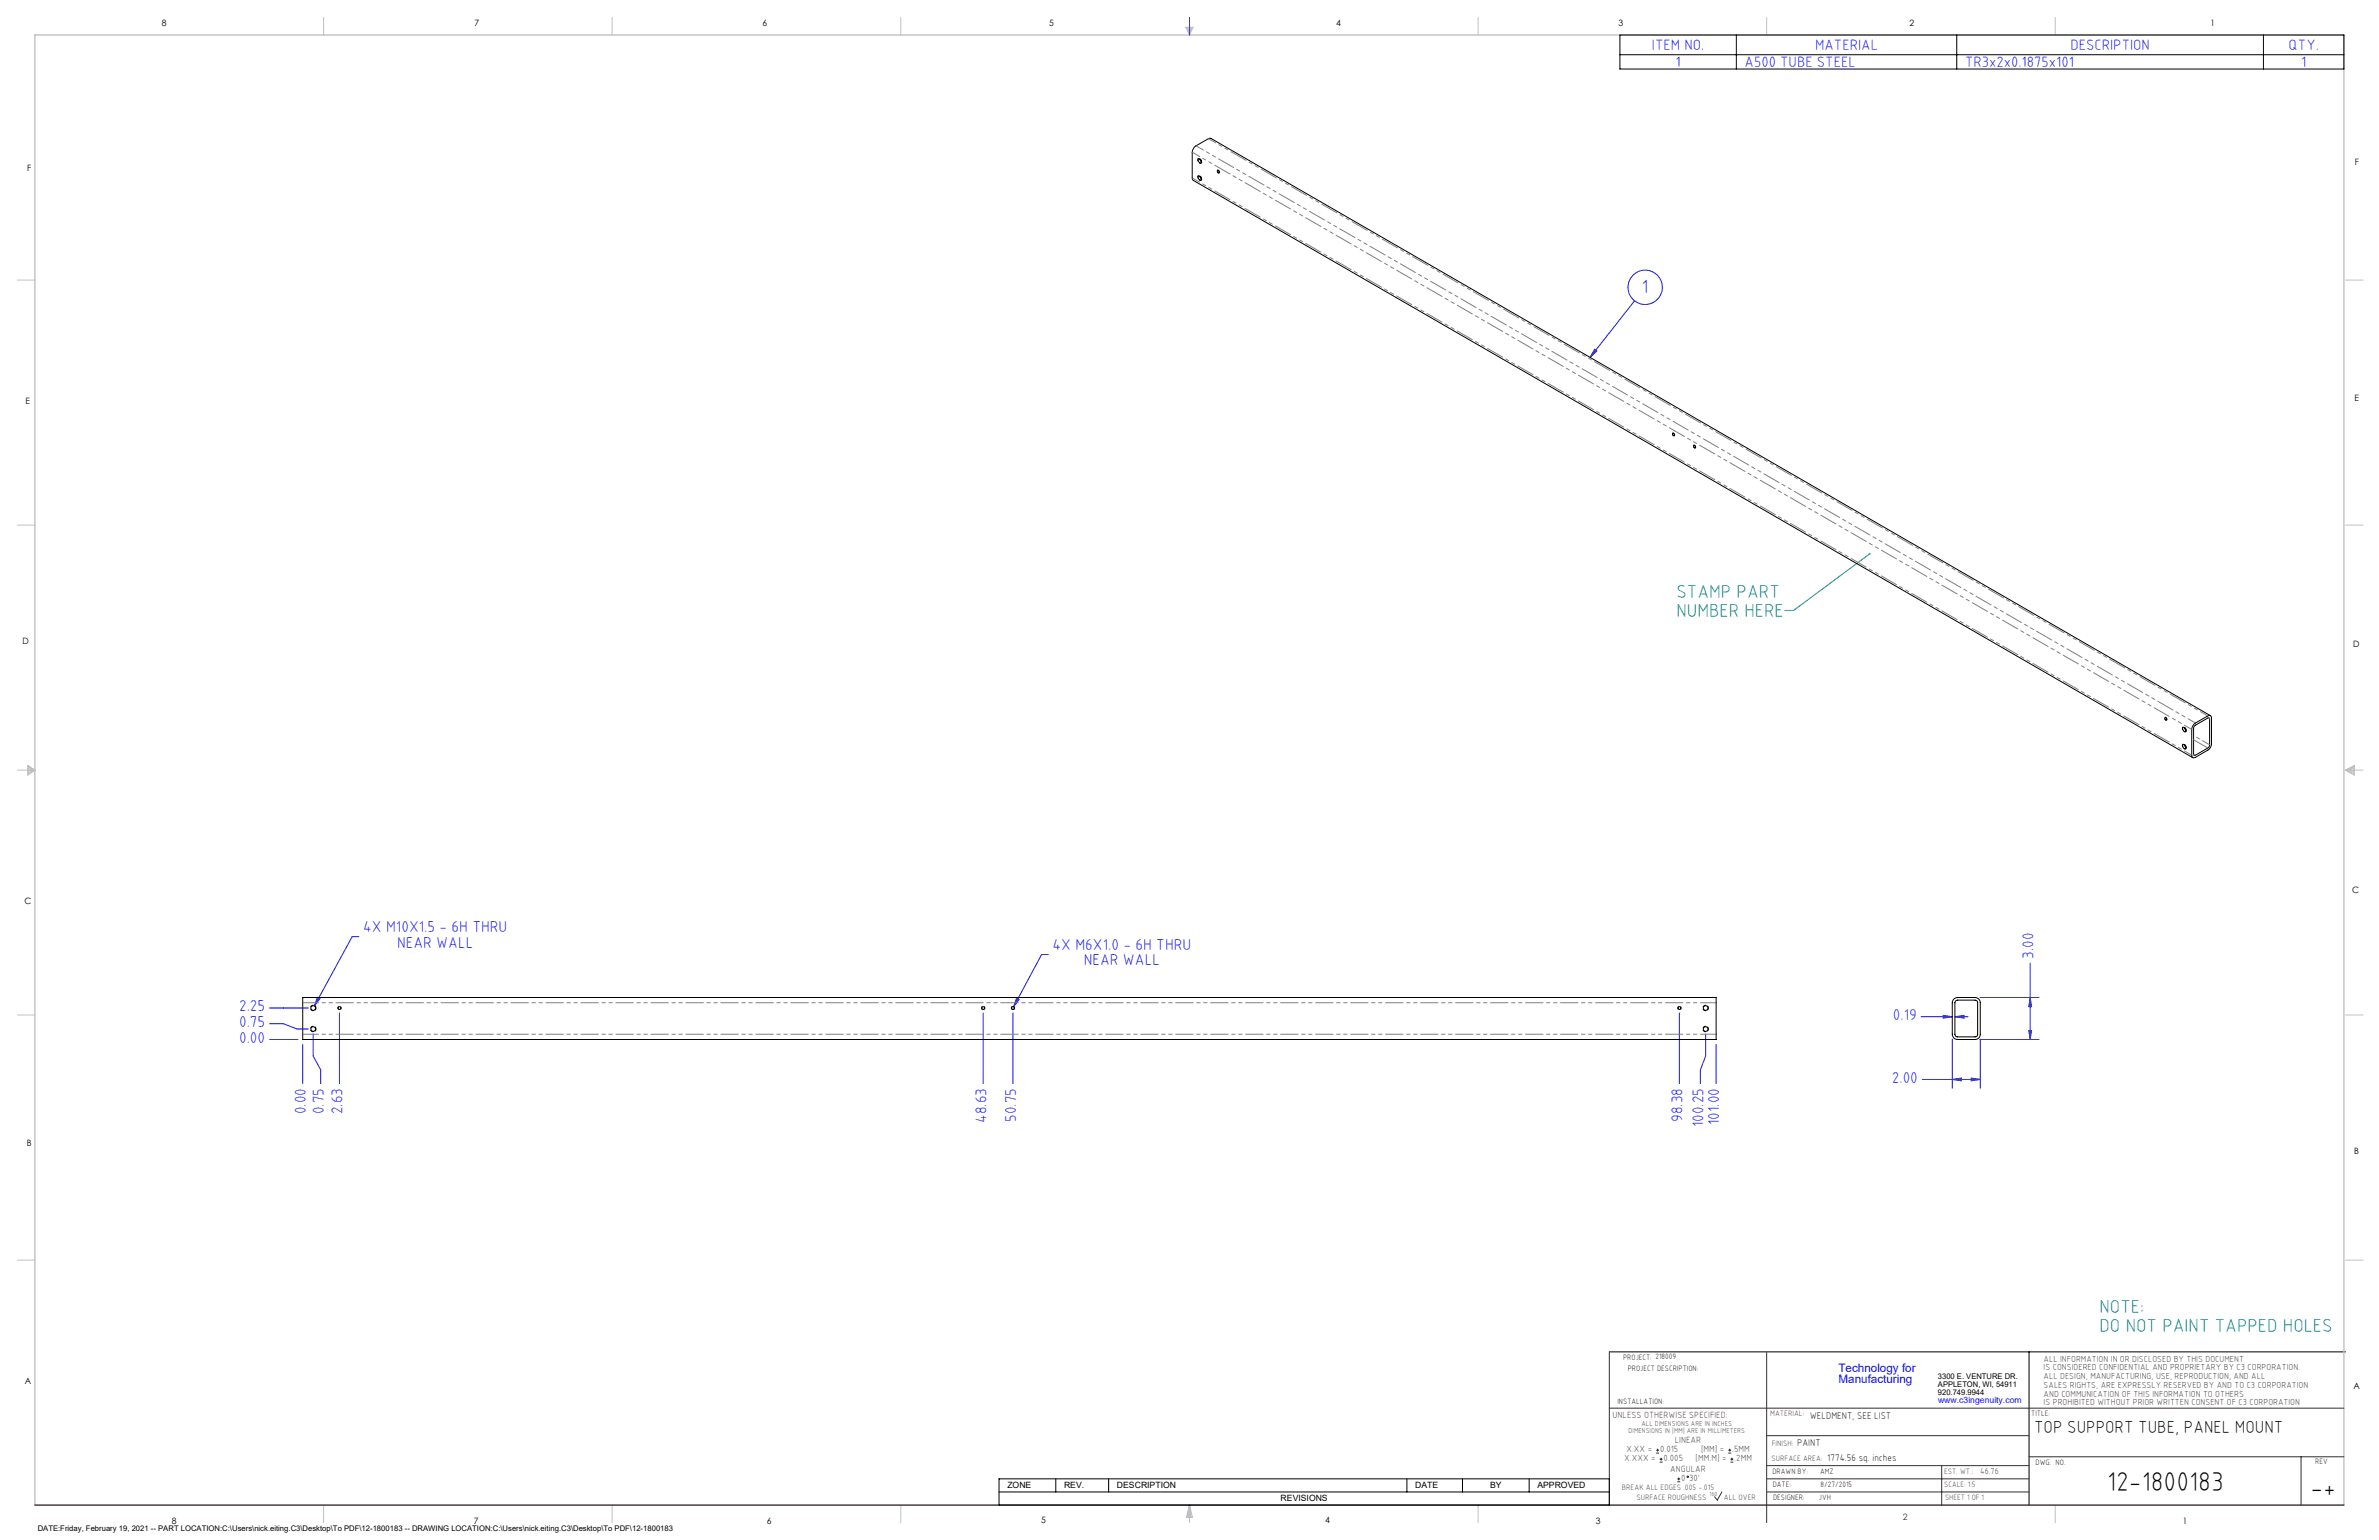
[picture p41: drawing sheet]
<svg xmlns="http://www.w3.org/2000/svg" width="864mm" height="559mm" viewBox="0 0 864 559" stroke-linecap="round" stroke-linejoin="round" font-family="sans-serif">
<defs><g id="words">
<g font-size="9.9">
<text x="764.9" y="541.1">12-1800183</text>
<text x="838.7" y="543.2">-+</text>
</g>
<text font-size="6.8" fill="#00f" x="596" y="106.4">1</text>
<g font-size="6.8" fill="#008080">
<text x="608.6" y="217">STAMP PART</text>
<text x="608.6" y="223.8">NUMBER HERE</text>
<text x="762.1" y="476.5">NOTE:</text>
<text x="762.1" y="483.3">DO NOT PAINT TAPPED HOLES</text>
</g>
<text font-size="6.3" x="738.4" y="519.9">TOP SUPPORT TUBE, PANEL MOUNT</text>
<g font-size="5.7" fill="#00f">
<text x="131.8" y="338.2">4X M10X1.5 - 6H THRU</text>
<text x="144.1" y="343.8">NEAR WALL</text>
<text x="382.1" y="344.7">4X M6X1.0 - 6H THRU</text>
<text x="738.1" y="347.9" transform="rotate(-90 738.1 347.9)">3.00</text>
<text x="393.4" y="350.3">NEAR WALL</text>
<text x="86.8" y="366.9">2.25</text>
<text x="687.1" y="370">0.19</text>
<text x="86.8" y="372.6">0.75</text>
<text x="86.8" y="378.3">0.00</text>
<text x="686.7" y="392.8">2.00</text>
<text x="111" y="404.3" transform="rotate(-90 111 404.3)">0.00</text>
<text x="117.6" y="404.3" transform="rotate(-90 117.6 404.3)">0.75</text>
<text x="124.4" y="404.3" transform="rotate(-90 124.4 404.3)">2.63</text>
<text x="358.1" y="407.5" transform="rotate(-90 358.1 407.5)">48.63</text>
<text x="368.8" y="407.1" transform="rotate(-90 368.8 407.1)">50.75</text>
<text x="610.8" y="407.1" transform="rotate(-90 610.8 407.1)">98.38</text>
<text x="618.4" y="409" transform="rotate(-90 618.4 409)">100.25</text>
<text x="624.1" y="408.2" transform="rotate(-90 624.1 408.2)">101.00</text>
</g>
<g font-size="5.4" fill="#00f">
<text x="599.7" y="18.1">ITEM NO.</text>
<text x="658.9" y="18.1">MATERIAL</text>
<text x="751.6" y="18.1">DESCRIPTION</text>
<text x="830.8" y="18.1">QTY.</text>
<text x="608.2" y="24.3">1</text>
<text x="633.3" y="24.3">A500 TUBE STEEL</text>
<text x="713.3" y="24.3">TR3x2x0.1875x101</text>
<text x="835.3" y="24.3">1</text>
</g>
<g font-size="4.2" fill="#00f">
<text x="667.4" y="497.7">Technology for</text>
<text x="667.4" y="502">Manufacturing</text>
</g>
<g font-size="3.5">
<text x="657" y="514.9">WELDMENT, SEE LIST</text>
<text x="652.4" y="524.7">PAINT</text>
<text x="663.3" y="530.1">1774.56 sq. inches</text>
</g>
<g font-size="3.3" fill="#382c30">
<text x="585.4" y="514.4">UNLESS OTHERWISE SPECIFIED:</text>
<text x="590.4" y="526.8">X.XX =</text>
<text x="602.6" y="526.8">0.015</text>
<text x="608" y="523.6">LINEAR</text>
<text x="617.5" y="526.8">[MM] =</text>
<text x="628.8" y="526.8">.5MM</text>
<text x="589.6" y="530.1">X.XXX =</text>
<text x="603.9" y="530.1">0.005</text>
<text x="606.3" y="534">ANGULAR</text>
<text x="615.5" y="530.1">[MM.M] =</text>
<text x="629.6" y="530.1">.2MM</text>
<text x="610.3" y="537.3">0</text>
<text x="613.2" y="537.3">30'</text>
</g>
<g font-size="3.2">
<text x="58.8" y="9.6">8</text>
<text x="172.3" y="9.5">7</text>
<text x="276.8" y="9.5">6</text>
<text x="380.9" y="9.6">5</text>
<text x="485" y="9.5">4</text>
<text x="587.5" y="9.5">3</text>
<text x="693.1" y="9.5">2</text>
<text x="802.4" y="9.5">1</text>
<text x="854.9" y="59.8">F</text>
<text x="9.9" y="62">F</text>
<text x="9.3" y="146.5">E</text>
<text x="854.7" y="145.5">E</text>
<text x="8.2" y="233.6">D</text>
<text x="854.3" y="234.9">D</text>
<text x="8.9" y="328.1">C</text>
<text x="853.9" y="324.1">C</text>
<text x="9.7" y="415.8">B</text>
<text x="854.6" y="418.6">B</text>
<text x="9" y="502">A</text>
<text x="854.3" y="503.9">A</text>
<text x="62.3" y="552.9">8</text>
<text x="172" y="552.9">7</text>
<text x="278.3" y="552.9">6</text>
<text x="377.9" y="552.8">5</text>
<text x="481" y="552.8">4</text>
<text x="579.3" y="552.8">3</text>
<text x="792.4" y="552.8">1</text>
</g>
<g font-size="3.2" fill="#382c30">
<text x="741.9" y="494.1">ALL INFORMATION IN OR DISCLOSED BY THIS DOCUMENT</text>
<text x="741.9" y="497.3">IS CONSIDERED CONFIDENTIAL AND PROPRIETARY BY C3 CORPORATION.</text>
<text x="741.9" y="500.4">ALL DESIGN, MANUFACTURING, USE, REPRODUCTION, AND ALL</text>
<text x="741.9" y="503.6">SALES RIGHTS, ARE EXPRESSLY RESERVED BY AND TO C3 CORPORATION</text>
<text x="741.9" y="506.8">AND COMMUNICATION OF THIS INFORMATION TO OTHERS</text>
<text x="741.9" y="510">IS PROHIBITED WITHOUT PRIOR WRITTEN CONSENT OF C3 CORPORATION</text>
<text x="718.8" y="534.7">46.76</text>
<text x="690.7" y="551.6">2</text>
</g>
<text font-size="3.1" fill="#00f" x="703.5" y="509.2">www.c3ingenuity.com</text>
<g font-size="3.1">
<text x="365.7" y="540">ZONE</text>
<text x="386.3" y="540">REV.</text>
<text x="405.5" y="540">DESCRIPTION</text>
<text x="464.9" y="544.8">REVISIONS</text>
<text x="513.7" y="540">DATE</text>
<text x="540.9" y="540">BY</text>
<text x="558.1" y="540">APPROVED</text>
</g>
<g font-size="2.8">
<text x="589.2" y="493.3">PROJECT: 218009</text>
<text x="590.9" y="497.3">PROJECT DESCRIPTION:</text>
<text x="703.5" y="500.5">3300 E. VENTURE DR.</text>
<text x="703.5" y="503.3">APPLETON, WI, 54911</text>
<text x="587.1" y="509.6">INSTALLATION:</text>
<text x="703.5" y="506.2">920.749.9944</text>
<text x="737.3" y="513.8">TITLE:</text>
<text x="738.9" y="531.5">DWG. NO.</text>
<text x="840.5" y="531.3">REV</text>
<text x="643.4" y="534.9">DRAWN BY:</text>
<text x="643.5" y="539.7">DATE:</text>
<text x="660.7" y="534.7">AMZ</text>
<text x="660.9" y="539.6">8/27/2015</text>
<text x="643.6" y="544.4">DESIGNER:</text>
<text x="660.3" y="544.3">JVH</text>
<text x="13.7" y="555.5">DATE:Friday, February 19, 2021 -- PART LOCATION:C:\Users\nick.eiting.C3\Desktop\To PDF\12-1800183 -- DRAWING LOCATION:C:\Users\nick.eiting.C3\Desktop\To PDF\12-1800183</text>
</g>
<g font-size="2.8" fill="#382c30">
<text x="642.6" y="513.8">MATERIAL:</text>
<text x="643.2" y="524.8">FINISH:</text>
<text x="643.1" y="530.1">SURFACE AREA:</text>
<text x="705.7" y="534.7">EST. WT.:</text>
<text x="705.7" y="539.7">SCALE: 1:5</text>
<text x="588.8" y="540.5">BREAK ALL EDGES .005 -.015</text>
<text x="594" y="544.2">SURFACE ROUGHNESS</text>
<text x="625.8" y="544.2">ALL OVER</text>
<text x="706.1" y="544.4">SHEET 1 OF 1</text>
</g>
<g font-size="2.5" fill="#382c30">
<text x="591.2" y="520.1">DIMENSIONS IN [MM] ARE IN MILLIMETERS</text>
<text x="595.9" y="517.3">ALL DIMENSIONS ARE IN INCHES</text>
</g>
<text font-size="2.2" fill="#382c30" x="620.6" y="542.9">160</text>
</g></defs>
<g fill="none" stroke="#000" stroke-width=".36">
<path d="M588 12.7h262.9v12.3h-262.9zM588 19.9h262.9M630.3 12.7v12.3M710.3 12.7v12.3M821.7 12.7v12.3M584.2 490.5h267.3M736.6 490.5v55.6M362.7 536.6h221.5v9.5h-221.5zM383.3 536.6v4.8M402.4 536.6v4.8M510.7 536.6v4.8M530.9 536.6v4.8"/>
<path d="M555.1 536.6v4.8M362.7 541.4h221.5"/>
</g>
<g fill="none" stroke="#c0c0c0" stroke-width=".36">
<path d="M117.5 6.4v6.3M222.2 6.4v6.3M327 6.4v6.3M430.4 9.9h2.7l-1.3 2.8zM430.9 9.9l.9 2.8M431.2 9.9l.6 2.8M432.1 9.9l-.3 2.8M432.6 9.9l-.8 2.8M536.6 6.4v6.3M641.3 6.4v6.3M746.1 6.4v6.3M6.3 101.6h6.4"/>
<path d="M851.5 101.6h6.3M6.3 190.5h6.4M851.5 190.5h6.3M6.3 279.4h6.4M10.1 277.7l2.6 1.7-2.6 1.9zM10.1 278.2l2.6 1.2M10.1 278.8l2.6 .6M12.7 279.4l-2.6 1.2M12.7 279.4l-2.6 .5M851.5 279.4h6.3M851.5 279.4l3.1 .5M851.5 279.4l3.1 1.2"/>
<path d="M851.5 279.4l3.1-1.7v3.6zM854.6 278.8l-3.1 .6M854.6 278.2l-3.1 1.2M6.3 368.3h6.4M851.5 368.3h6.3M6.3 457.2h6.4M851.5 457.2h6.3M117.5 546.1v6.4M222.2 546.1v6.4M327 546.1v6.4M431.8 546.1v6.4M431.8 546.1l1.1 4.5h-2.2z"/>
<path d="M431.8 546.1l.6 4.5M431.8 546.1l-.9 4.5M431.8 546.1l-.4 4.5M431.8 546.1l.3 4.5M536.6 546.1v6.4M746.1 546.1v6.4"/>
</g>
<path d="M12.7 546.1v-533.4h838.2v533.4" fill="none" stroke="#c0c0c0" stroke-width=".5"/>
<g fill="none" stroke="#00f" stroke-width=".36">
<path d="M431.8 6.4v6.3M593.4 109.1l-16.2 20.6M578.8 126.8l.8 .6-2.4 2.3zM130.2 339.9h-2.4l-13.7 25.1M380.5 346.4h-2.4l-10.2 18.9M737 349.5v27.7M97.9 377.2h10.2M97.9 371.5h5l4.9 1.9h4.1M97.9 365.8h14M109.9 379v14.2M113.7 375.2v8l2.7 5v5M115.3 361.9l.8 .5-2 2.6z"/>
<path d="M123.2 367.6v25.6M356.9 367.6v25.6M367.7 367.6v25.6M369 362.2l1 .5-2.1 2.6zM609.6 367.6v25.6M619.2 375.2v8l-1.9 5v5M623 379v14.2M697.4 368.9h11.3M705.4 368.4l3.3 .5-3.3 .5zM708.7 377.1v17.8M709.6 368.9l3.4-.5v1zM709.6 368.9h4.8"/>
<path d="M718.7 377.2h21.5M718.7 362h21.5M718.9 377.1v17.8M736.5 373.9h1l-.5 3.3zM737 362l.5 3.3h-1zM697.8 391.7h21.1M708.7 391.7l3.3-.5v1zM715.6 391.2l3.3 .5-3.3 .5z"/>
<circle cx="597.2" cy="104.3" r="6.2"/>
</g>
<path d="M584.2 490.5v55.6M641.3 490.7v61.8M584.2 511h266.7M641.3 520.9h95.3M641.3 531.8h95.3M641.3 536.6h95.3M704.8 531.8v14.3M736.6 528.6h114.3M835.3 528.6v17.5M625.1 541.4l-1.7 2.9-1-1.2M641.3 541.4h95.3" fill="none" stroke="#382c30" stroke-width=".36"/>
<path d="M12.7 546.1h838.2" fill="none" stroke="#382c30" stroke-width=".5"/>
<path d="M442.7 62.5l-.1 .1a.52 .52 0 0 1-.7-.2 .52 .52 0 0 1 .3-.7l.5 .8M607.9 157.9v.1a.52 .52 0 0 1-.7-.2 .52 .52 0 0 1 .2-.7l.5 .8M615.5 162.3v.1a.52 .52 0 0 1-.7-.2 .52 .52 0 0 1 .2-.7l.5 .8M786.6 261v.2a.52 .52 0 0 1-.7-.2 .52 .52 0 0 1 .2-.7l.5 .7" fill="none" stroke="#000" stroke-width=".36" stroke-dasharray="1.3 .6" stroke-dashoffset=".1" stroke-linecap="butt"/>
<path d="M436.2 58.8a.56 .56 0 0 1-.5 .5 .56 .56 0 0 1-.6-.5 .67 .67 0 0 1-.4-.8 .67 .67 0 0 1 .8-.5l.5 .5 .2 .8M436.2 65a.56 .56 0 0 1-.5 .5 .56 .56 0 0 1-.6-.5 .67 .67 0 0 1-.4-.8 .67 .67 0 0 1 .8-.5l.5 .6 .2 .7M793.6 271.3a.56 .56 0 0 1-.5 .5 .56 .56 0 0 1-.6-.5 .67 .67 0 0 1-.3-.8 .67 .67 0 0 1 .7-.4l.5 .5 .2 .7M793.6 265.1a.56 .56 0 0 1-.5 .5 .56 .56 0 0 1-.6-.5 .67 .67 0 0 1-.3-.8 .67 .67 0 0 1 .7-.5l.5 .6 .2 .7" fill="none" stroke="#000" stroke-width=".36" stroke-dasharray="1.3 .6" stroke-linecap="butt"/>
<path d="M123.8 365.8a.6 .6 0 0 0-.8-.6 .6 .6 0 0 0-.1 1 .6 .6 0 0 0 .9-.3v-.1M357.5 365.8a.6 .6 0 0 0-.8-.6 .6 .6 0 0 0-.1 1 .6 .6 0 0 0 .9-.3v-.1M368.3 365.8a.6 .6 0 0 0-.9-.6 .6 .6 0 0 0 0 1 .6 .6 0 0 0 .9-.3v-.1M610.3 365.8a.6 .6 0 0 0-.9-.6 .6 .6 0 0 0-.1 1 .6 .6 0 0 0 .9-.3l.1-.1" fill="none" stroke="#000" stroke-width=".36" stroke-dasharray="1.3 .6" stroke-dashoffset=".7" stroke-linecap="butt"/>
<path d="M114.7 373.4a1 1 0 0 0-1.4-.9 1 1 0 0 0-.2 1.7 1 1 0 0 0 1.6-.7v-.1M114.7 365.8a1 1 0 0 0-1.4-.9 1 1 0 0 0-.2 1.7 1 1 0 0 0 1.6-.7v-.1M620.2 373.4a1 1 0 0 0-1.5-.9 1 1 0 0 0-.1 1.7 1 1 0 0 0 1.6-.7v-.1M620.2 365.8a1 1 0 0 0-1.5-.9 1 1 0 0 0-.1 1.7 1 1 0 0 0 1.6-.7v-.1" fill="none" stroke="#000" stroke-width=".36" stroke-dasharray="1.3 .6" stroke-dashoffset=".4" stroke-linecap="butt"/>
<path d="M678.7 201l-27.6 20.5h-3.2" fill="none" stroke="#008080" stroke-width=".36"/>
<path d="M678.4 200.8l.5-.1-.2 .3 .3-.2a.35 .35 0 0 1-.3 .5 .35 .35 0 0 1-.3-.5z" fill="#008080"/>
<g fill="#00f">
<path d="M578.8 126.8l.8 .6-2.4 2.3z"/>
<path d="M115.3 361.9l-1.2 3.1 2-2.6zM369 362.2l-1.1 3.1 2.1-2.6z"/>
<path d="M708.7 391.7l3.3-.5v1zM715.6 391.2l3.3 .5-3.3 .5z"/>
<path d="M709.6 368.9l3.4-.5v1zM705.4 368.4l3.3 .5-3.3 .5z"/>
<path d="M736.5 373.9h1l-.5 3.3zM737 362l.5 3.3h-1z"/>
</g>
<g fill="none" stroke="#000" stroke-width=".36">
<path d="M435 57.7a.87 .87 0 0 1 .9 .4 .87 .87 0 0 1-.1 1 1.07 1.07 0 0 1-.8-1.4zM435.6 57.7l.5 .9M435 64a.8 .8 0 0 1 .9 .4 .8 .8 0 0 1-.2 1 1.23 1.23 0 0 1-.7-1.4zM435.6 64l.5 .8M441.9 61.9a.41 .41 0 0 1 .6 .2 .41 .41 0 0 1-.3 .6zM607.1 157.3a.41 .41 0 0 1 .6 .2 .41 .41 0 0 1-.2 .5zM614.9 161.6a.44 .44 0 0 1 .5 .3 .44 .44 0 0 1-.3 .6l-.3-.5zM802.4 259.7l-362.8-209.5h-.7l-4.7 2.7a3.2 3.2 0 0 0-1.4 2.3v9.4l.4 .9 362.8 209.4M785.8 260.5a.42 .42 0 0 1 .6 .2 .42 .42 0 0 1-.2 .5zM792.4 270.3a.87 .87 0 0 1 .9 .4 .87 .87 0 0 1 0 1 1.07 1.07 0 0 1-.9-1.4zM792.4 264.1a.79 .79 0 0 1 .9 .4 .79 .79 0 0 1-.2 1 1.12 1.12 0 0 1-.7-1.4zM793 264.1l.5 .9"/>
<path d="M793 270.3l.5 .9M796.7 262.5l4.7-2.7a.81 .81 0 0 1 1-.1 .81 .81 0 0 1 .4 .9v9.3a2.88 2.88 0 0 1-1.4 2.3l-4.4 2.6a.81 .81 0 0 1-1 .1 .81 .81 0 0 1-.4-.9v-9.6zM796.7 263.3l4.7-2.7a.4 .4 0 0 1 .5-.1 .4 .4 0 0 1 .2 .4v9.7l-.5 .8-4.6 2.6a.41 .41 0 0 1-.5 .1 .41 .41 0 0 1-.2-.5v-9.4zM109.9 361.9h513.1v15.3h-513.1zM709.3 362.5l1.3-.5h6.4a1.87 1.87 0 0 1 1.9 1.9v11.4a1.81 1.81 0 0 1-1.9 1.9h-6.4a1.87 1.87 0 0 1-1.9-1.9v-11.4zM709.9 363.2l.7-.3h6.4a.91 .91 0 0 1 .9 1v11.4a.86 .86 0 0 1-.9 .9h-6.4a.91 .91 0 0 1-1-.9v-11.4z"/>
<circle cx="113.7" cy="373.4" r=".86"/>
<circle cx="113.7" cy="365.8" r=".86"/>
<circle cx="123.2" cy="365.8" r=".51"/>
<circle cx="356.9" cy="365.8" r=".51"/>
<circle cx="367.7" cy="365.8" r=".51"/>
<circle cx="609.6" cy="365.8" r=".51"/>
<circle cx="619.2" cy="373.4" r=".86"/>
<circle cx="619.2" cy="365.8" r=".86"/>
</g>
<path d="M623 363.9h-513.1M623 375.3h-513.1" fill="none" stroke="#808080" stroke-width=".36" stroke-dasharray="6.3 1.3 1.3 1.3 1.3 1.3" stroke-dashoffset=".6"/>
<path d="M801.5 259.8l-362.8-209.5M795.6 264.7l-362.8-209.5M795.6 274l-362.8-209.4M797 262.3l-362.8-209.4" fill="none" stroke="#808080" stroke-width=".36" stroke-dasharray="6.3 1.3 1.3 1.3 1.3 1.3" stroke-dashoffset="3.3"/>
<path d="M797 274l-.7-.4M801.5 271.4l-5.2-3M802.1 260.9l-.6-.4" fill="none" stroke="#808080" stroke-width=".36" stroke-dasharray="6.3 1.3 1.3 1.3 1.3 1.3"/>
<path d="M802.1 270.3l-5.8-3.4" fill="none" stroke="#808080" stroke-width=".36" stroke-dasharray="6.3 1.3 1.3 1.3 1.3 1.3" stroke-dashoffset="3.4"/>
<g fill="none" stroke="#382c30" stroke-width=".36">
<path d="M601.2 527.3h1.1M601.2 526.2h1.1M601.7 525.7v1M602.5 530.5h1M602.5 529.5h1M603 529v1M608.9 537.7h1M608.9 536.6h1M609.4 536.1v1.1M627.4 527.3h1M627.4 526.2h1M627.9 525.7v1"/>
<path d="M628.2 530.5h1M628.2 529.5h1M628.7 529v1"/>
<circle cx="612.7" cy="535.9" r=".27"/>
</g>
<use href="#words"/>
</svg>
